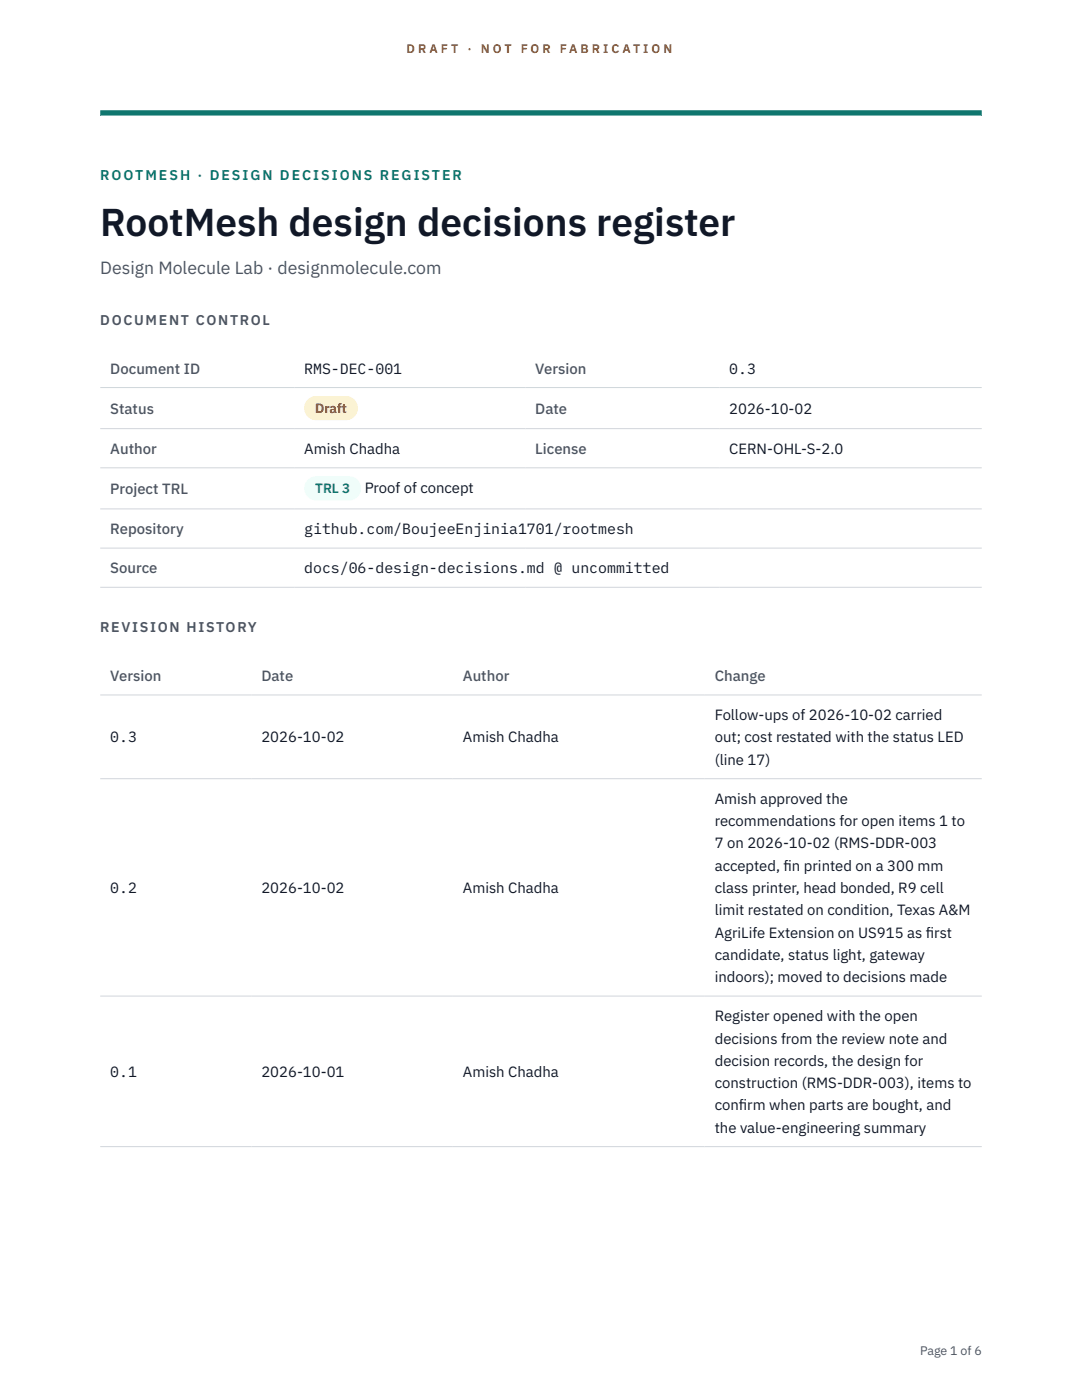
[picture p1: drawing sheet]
<svg xmlns="http://www.w3.org/2000/svg" width="216mm" height="279mm" viewBox="0 0 216 279" stroke-linecap="round" stroke-linejoin="round" font-family="sans-serif">
<defs><g id="words">
<text font-size="7.8" fill="#111827" x="20" y="47.1">RootMesh design decisions register</text>
<text font-size="3.5" fill="#4b5563" x="20" y="54.6">Design Molecule Lab · designmolecule.com</text>
<g font-size="3" fill="#4b5563">
<text x="22" y="74.5">Document ID</text>
<text x="106.8" y="74.5">Version</text>
<text x="22" y="82.6">Status</text>
<text x="106.8" y="82.6">Date</text>
<text x="22" y="90.6">Author</text>
<text x="106.8" y="90.6">License</text>
<text x="22" y="98.6">Project TRL</text>
<text x="22" y="106.6">Repository</text>
<text x="22" y="114.4">Source</text>
<text x="22" y="135.9">Version</text>
<text x="52.2" y="135.9">Date</text>
<text x="92.4" y="135.9">Author</text>
<text x="142.6" y="135.9">Change</text>
</g>
<g font-size="3" fill="#111827">
<text x="60.7" y="74.5">RMS-DEC-001</text>
<text x="145.5" y="74.5">0.3</text>
<text x="145.5" y="82.6">2026-10-02</text>
<text x="60.7" y="90.6">Amish Chadha</text>
<text x="145.5" y="90.6">CERN-OHL-S-2.0</text>
<text x="72.8" y="98.5">Proof of concept</text>
<text x="60.7" y="106.6">github.com/BoujeeEnjinia1701/rootmesh</text>
<text x="60.7" y="114.4">docs/06-design-decisions.md @ uncommitted</text>
<text x="142.6" y="143.7">Follow-ups of 2026-10-02 carried</text>
<text x="22" y="148.2">0.3</text>
<text x="52.2" y="148.2">2026-10-02</text>
<text x="92.4" y="148.2">Amish Chadha</text>
<text x="142.6" y="148.2">out; cost restated with the status LED</text>
<text x="142.6" y="152.6">(line 17)</text>
<text x="142.6" y="160.4">Amish approved the</text>
<text x="142.6" y="164.9">recommendations for open items 1 to</text>
<text x="142.6" y="169.3">7 on 2026-10-02 (RMS-DDR-003</text>
<text x="142.6" y="173.8">accepted, f</text>
<text x="156.4" y="173.8">in printed on a 300 mm</text>
<text x="22" y="178.2">0.2</text>
<text x="52.2" y="178.2">2026-10-02</text>
<text x="92.4" y="178.2">Amish Chadha</text>
<text x="142.6" y="178.2">class printer, head bonded, R9 cell</text>
<text x="142.6" y="182.7">limit restated on condition, Texas A&amp;M</text>
<text x="142.6" y="187.1">AgriLife Extension on US915 as f</text>
<text x="142.6" y="191.5">candidate, status light, gateway</text>
<text x="184.7" y="187.1">irst</text>
<text x="142.6" y="196">indoors); moved to decisions made</text>
<text x="142.6" y="203.8">Register opened with the open</text>
<text x="142.6" y="208.3">decisions from the review note and</text>
<text x="22" y="214.9">0.1</text>
<text x="52.2" y="214.9">2026-10-01</text>
<text x="92.4" y="214.9">Amish Chadha</text>
<text x="142.6" y="212.7">decision records, the design for</text>
<text x="142.6" y="217.1">construction (RMS-DDR-003), items to</text>
<text x="142.6" y="221.6">conf</text>
<text x="147.4" y="221.6">irm when parts are bought, and</text>
<text x="142.6" y="226">the value-engineering summary</text>
</g>
<text font-size="2.8" fill="#0f766e" x="20" y="36">ROOTMESH · DESIGN DECISIONS REGISTER</text>
<g font-size="2.8" fill="#4b5563">
<text x="20" y="64.8">DOCUMENT CONTROL</text>
<text x="20" y="126.2">REVISION HISTORY</text>
</g>
<text font-size="2.7" fill="#92400e" x="62.9" y="82.5">Draft</text>
<text font-size="2.7" fill="#0f766e" x="62.9" y="98.5">TRL 3</text>
<g font-size="2.5" fill="#b45309">
<text x="81.1" y="10.5">D R A F T</text>
<text x="93.3" y="10.5">·</text>
<text x="95.9" y="10.5">N O T</text>
<text x="103.9" y="10.5">F O R</text>
<text x="111.7" y="10.5">F A B R I C A T I O N</text>
</g>
<text font-size="2.5" fill="#4b5563" x="183.6" y="270.3">Page 1 of 6</text>
</g></defs>
<path d="M20 23.1h175.9zM20 22h175.9v1.1h-175.9z" fill-rule="evenodd" fill="#0f766e"/>
<path d="M20 77.3h175.9M20 85.5h175.9M20 93.4h175.9M20 101.6h175.9M20 109.4h175.9M20 117.2h175.9M20 138.7h175.9M20 155.4h175.9M20 198.8h175.9M20 228.8h175.9" fill="none" stroke="#d1d5db" stroke-width=".2"/>
<path d="M60.7 79h10.7v4.9h-10.7z" fill="#fef3c7"/>
<path d="M60.7 95.1h11.4v4.8h-11.4z" fill="#f0fdfa"/>
<use href="#words"/>
</svg>
